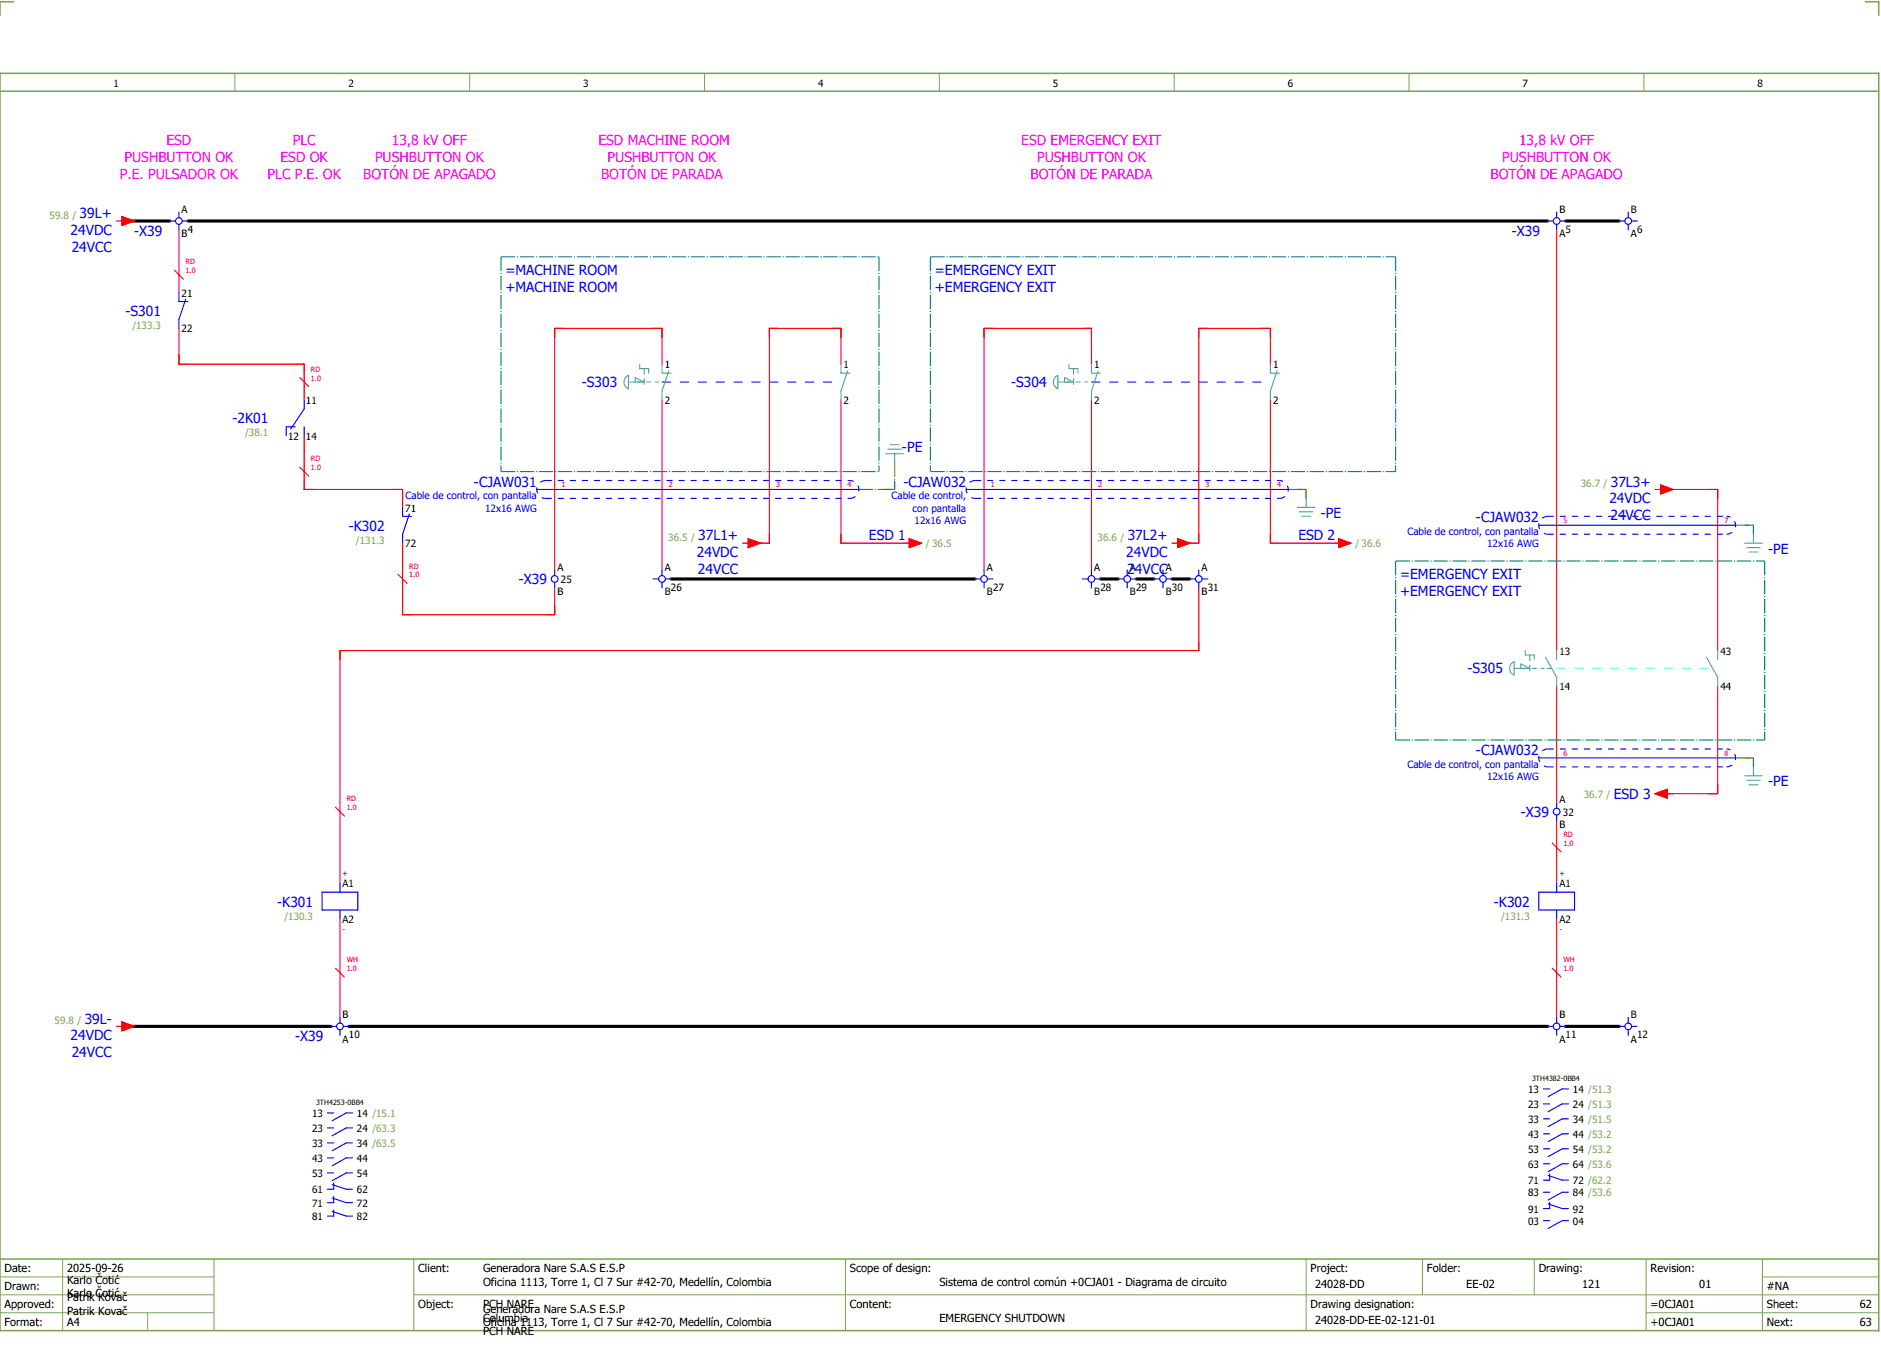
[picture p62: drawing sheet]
<svg xmlns="http://www.w3.org/2000/svg" width="421mm" height="301mm" viewBox="0 0 421 301" stroke-linecap="round" stroke-linejoin="round" font-family="sans-serif">
<defs><g id="words">
<g font-size="3.1" fill="#f0f">
<text x="37.2" y="32.5">ESD</text>
<text x="65.4" y="32.5">PLC</text>
<text x="87.6" y="32.5">13,8 kV OFF</text>
<text x="133.8" y="32.5">ESD MACHINE ROOM</text>
<text x="228.3" y="32.5">ESD EMERGENCY EXIT</text>
<text x="339.6" y="32.5">13,8 kV OFF</text>
<text x="26.8" y="40">P.E. PULSADOR OK</text>
<text x="27.8" y="36.3">PUSHBUTTON OK</text>
<text x="59.8" y="40">PLC P.E. OK</text>
<text x="62.7" y="36.3">ESD OK</text>
<text x="81.2" y="40">BOTÓN DE APAGADO</text>
<text x="83.8" y="36.3">PUSHBUTTON OK</text>
<text x="134.4" y="40">BOTÓN DE PARADA</text>
<text x="135.8" y="36.3">PUSHBUTTON OK</text>
<text x="230.4" y="40">BOTÓN DE PARADA</text>
<text x="231.8" y="36.3">PUSHBUTTON OK</text>
<text x="333.2" y="40">BOTÓN DE APAGADO</text>
<text x="335.8" y="36.3">PUSHBUTTON OK</text>
</g>
<g font-size="3.1" fill="#00f">
<text x="15.8" y="52.5">24VDC</text>
<text x="17.8" y="48.8">39L+</text>
<text x="30" y="52.7">-X39</text>
<text x="338" y="52.7">-X39</text>
<text x="16" y="56.3">24VCC</text>
<text x="113" y="61.5">=MACHINE ROOM</text>
<text x="113" y="65.3">+MACHINE ROOM</text>
<text x="209" y="61.5">=EMERGENCY EXIT</text>
<text x="209" y="65.3">+EMERGENCY EXIT</text>
<text x="28.1" y="70.6">-S301</text>
<text x="130.1" y="86.5">-S303</text>
<text x="226.1" y="86.5">-S304</text>
<text x="52" y="94.6">-2K01</text>
<text x="201.6" y="101">-PE</text>
<text x="106" y="108.8">-CJAW031</text>
<text x="202" y="108.8">-CJAW032</text>
<text x="359.8" y="112.5">24VDC</text>
<text x="360.1" y="108.8">37L3+</text>
<text x="78" y="118.6">-K302</text>
<text x="295.3" y="115.7">-PE</text>
<text x="330" y="116.8">-CJAW032</text>
<text x="360" y="116.3">24VCC</text>
<text x="155.8" y="124.5">24VDC</text>
<text x="156.1" y="120.8">37L1+</text>
<text x="194.3" y="120.8">ESD 1</text>
<text x="251.8" y="124.5">24VDC</text>
<text x="252.1" y="120.8">37L2+</text>
<text x="290.3" y="120.8">ESD 2</text>
<text x="395.3" y="123.7">-PE</text>
<text x="116" y="130.6">-X39</text>
<text x="156" y="128.3">24VCC</text>
<text x="252" y="128.3">24VCC</text>
<text x="313" y="129.5">=EMERGENCY EXIT</text>
<text x="313" y="133.3">+EMERGENCY EXIT</text>
<text x="328.1" y="150.5">-S305</text>
<text x="330" y="168.8">-CJAW032</text>
<text x="360.8" y="178.6">ESD 3</text>
<text x="395.3" y="175.7">-PE</text>
<text x="340" y="182.6">-X39</text>
<text x="62" y="202.6">-K301</text>
<text x="334" y="202.6">-K302</text>
<text x="15.8" y="232.5">24VDC</text>
<text x="18.9" y="228.8">39L-</text>
<text x="66" y="232.7">-X39</text>
<text x="16" y="236.3">24VCC</text>
</g>
<g font-size="2.5">
<text x="1" y="284.4">Date:</text>
<text x="15" y="286.9">Karlo Čotić</text>
<text x="15" y="284.4">2025-09-26</text>
<text x="93.5" y="284.4">Client:</text>
<text x="108" y="284.4">Generadora Nare S.A.S E.S.P</text>
<text x="108" y="287.4">Oficina 1113, Torre 1, Cl 7 Sur #42-70, Medellín, Colombia</text>
<text x="190" y="284.4">Scope of design:</text>
<text x="210" y="287.4">Sistema de control común +0CJA01 - Diagrama de circuito</text>
<text x="293" y="284.4">Project:</text>
<text x="294" y="287.9">24028-DD</text>
<text x="319" y="284.4">Folder:</text>
<text x="327.8" y="287.9">EE-02</text>
<text x="344" y="284.4">Drawing:</text>
<text x="353.7" y="287.9">121</text>
<text x="369" y="284.4">Revision:</text>
<text x="379.9" y="287.9">01</text>
<text x="1" y="288.4">Drawn:</text>
<text x="1" y="292.4">Approved:</text>
<text x="15" y="289.9">Karlo Čotić</text>
<text x="15" y="290.9">Patrik Kovač</text>
<text x="15" y="293.9">Patrik Kovač</text>
<text x="93.5" y="292.4">Object:</text>
<text x="108" y="293.4">Generadora Nare S.A.S E.S.P</text>
<text x="108" y="292.4">PCH NARE</text>
<text x="190" y="292.4">Content:</text>
<text x="293" y="292.4">Drawing designation:</text>
<text x="369" y="292.4">=0CJA01</text>
<text x="395" y="292.4">Sheet:</text>
<text x="395" y="288.4">#NA</text>
<text x="415.8" y="292.4">62</text>
<text x="1" y="296.4">Format:</text>
<text x="15" y="296.4">A4</text>
<text x="108" y="296.4">Oficina 1113, Torre 1, Cl 7 Sur #42-70, Medellín, Colombia</text>
<text x="108" y="295.4">Columbia</text>
<text x="108" y="298.4">PCH NARE</text>
<text x="210" y="295.4">EMERGENCY SHUTDOWN</text>
<text x="294" y="295.9">24028-DD-EE-02-121-01</text>
<text x="369" y="296.4">+0CJA01</text>
<text x="395" y="296.4">Next:</text>
<text x="415.8" y="296.4">63</text>
</g>
<g font-size="2.2">
<text x="25.4" y="19.4">1</text>
<text x="77.9" y="19.4">2</text>
<text x="130.4" y="19.4">3</text>
<text x="182.9" y="19.4">4</text>
<text x="235.4" y="19.4">5</text>
<text x="287.9" y="19.4">6</text>
<text x="340.4" y="19.4">7</text>
<text x="392.9" y="19.4">8</text>
<text x="40.6" y="47.5">A</text>
<text x="348.6" y="47.5">B</text>
<text x="364.6" y="47.5">B</text>
<text x="40.6" y="53">B</text>
<text x="42" y="52">4</text>
<text x="348.6" y="53">A</text>
<text x="350" y="52">5</text>
<text x="364.6" y="53">A</text>
<text x="366" y="52">6</text>
<text x="40.6" y="66.3">21</text>
<text x="40.6" y="74.2">22</text>
<text x="148.6" y="82.3">1</text>
<text x="188.6" y="82.3">1</text>
<text x="244.6" y="82.3">1</text>
<text x="284.6" y="82.3">1</text>
<text x="68.4" y="90.3">11</text>
<text x="148.6" y="90.2">2</text>
<text x="188.6" y="90.2">2</text>
<text x="244.6" y="90.2">2</text>
<text x="284.6" y="90.2">2</text>
<text x="64.4" y="98.2">12</text>
<text x="68.4" y="98.2">14</text>
<text x="90.6" y="114.3">71</text>
<text x="90.6" y="122.2">72</text>
<text x="124.6" y="127.5">A</text>
<text x="125.4" y="130.3">25</text>
<text x="148.6" y="127.5">A</text>
<text x="220.6" y="127.5">A</text>
<text x="244.6" y="127.5">A</text>
<text x="252.6" y="127.5">A</text>
<text x="260.6" y="127.5">A</text>
<text x="268.6" y="127.5">A</text>
<text x="124.6" y="133">B</text>
<text x="148.6" y="133">B</text>
<text x="150" y="132">26</text>
<text x="220.6" y="133">B</text>
<text x="222" y="132">27</text>
<text x="244.6" y="133">B</text>
<text x="246" y="132">28</text>
<text x="252.6" y="133">B</text>
<text x="254" y="132">29</text>
<text x="260.6" y="133">B</text>
<text x="262" y="132">30</text>
<text x="268.6" y="133">B</text>
<text x="270" y="132">31</text>
<text x="348.6" y="146.3">13</text>
<text x="384.6" y="146.3">43</text>
<text x="348.6" y="154.2">14</text>
<text x="384.6" y="154.2">44</text>
<text x="348.6" y="179.5">A</text>
<text x="348.6" y="185">B</text>
<text x="349.4" y="182.3">32</text>
<text x="76.6" y="198.3">A1</text>
<text x="348.6" y="198.3">A1</text>
<text x="76.6" y="206.2">A2</text>
<text x="348.6" y="206.2">A2</text>
<text x="76.6" y="227.5">B</text>
<text x="348.6" y="227.5">B</text>
<text x="364.6" y="227.5">B</text>
<text x="76.6" y="233">A</text>
<text x="78" y="232">10</text>
<text x="348.6" y="233">A</text>
<text x="350" y="232">11</text>
<text x="364.6" y="233">A</text>
<text x="366" y="232">12</text>
<text x="341.6" y="244.2">13</text>
<text x="351.6" y="244.2">14 /51.3</text>
<text x="69.8" y="249.6">13</text>
<text x="79.8" y="249.6">14 /15.1</text>
<text x="341.6" y="247.6">23</text>
<text x="341.6" y="250.9">33</text>
<text x="351.6" y="247.6">24 /51.3</text>
<text x="351.6" y="250.9">34 /51.5</text>
<text x="69.8" y="253">23</text>
<text x="69.8" y="256.3">33</text>
<text x="79.8" y="253">24 /63.3</text>
<text x="79.8" y="256.3">34 /63.5</text>
<text x="341.6" y="254.3">43</text>
<text x="341.6" y="257.6">53</text>
<text x="351.6" y="254.3">44 /53.2</text>
<text x="351.6" y="257.6">54 /53.2</text>
<text x="69.8" y="259.7">43</text>
<text x="69.8" y="263">53</text>
<text x="79.8" y="259.7">44</text>
<text x="79.8" y="263">54</text>
<text x="341.6" y="261">63</text>
<text x="351.6" y="261">64 /53.6</text>
<text x="69.8" y="266.7">61</text>
<text x="69.8" y="269.7">71</text>
<text x="79.8" y="266.7">62</text>
<text x="79.8" y="269.7">72</text>
<text x="341.6" y="264.6">71</text>
<text x="341.6" y="267.3">83</text>
<text x="351.6" y="264.6">72 /62.2</text>
<text x="351.6" y="267.3">84 /53.6</text>
<text x="69.8" y="272.7">81</text>
<text x="79.8" y="272.7">82</text>
<text x="341.6" y="271">91</text>
<text x="341.6" y="273.7">03</text>
<text x="351.6" y="271">92</text>
<text x="351.6" y="273.7">04</text>
</g>
<g font-size="2.2" fill="#7ca552">
<text x="11.1" y="48.9">59.8 /</text>
<text x="29.6" y="73.5">/133.3</text>
<text x="54.8" y="97.5">/38.1</text>
<text x="353.4" y="108.9">36.7 /</text>
<text x="79.6" y="121.5">/131.3</text>
<text x="149.4" y="120.9">36.5 /</text>
<text x="207" y="122.3">/ 36.5</text>
<text x="245.4" y="120.9">36.6 /</text>
<text x="303" y="122.3">/ 36.6</text>
<text x="354.1" y="178.3">36.7 /</text>
<text x="63.6" y="205.5">/130.3</text>
<text x="335.6" y="205.5">/131.3</text>
<text x="12.2" y="228.9">59.8 /</text>
</g>
<g font-size="2.2" fill="#00f">
<text x="90.6" y="111.6">Cable de control, con pantalla</text>
<text x="199.3" y="111.6">Cable de control,</text>
<text x="108.5" y="114.3">12x16 AWG</text>
<text x="204" y="114.3">con pantalla</text>
<text x="204.5" y="117">12x16 AWG</text>
<text x="314.6" y="119.6">Cable de control, con pantalla</text>
<text x="332.5" y="122.3">12x16 AWG</text>
<text x="314.6" y="171.6">Cable de control, con pantalla</text>
<text x="332.5" y="174.3">12x16 AWG</text>
</g>
<g font-size="1.6" fill="#f00">
<text x="41.5" y="59.1">RD</text>
<text x="41.5" y="61.1">1.0</text>
<text x="69.5" y="83.1">RD</text>
<text x="69.5" y="85.1">1.0</text>
<text x="69.5" y="105.1">1.0</text>
<text x="69.5" y="103.1">RD</text>
<text x="125.5" y="108.9">1</text>
<text x="149.5" y="108.9">2</text>
<text x="173.5" y="108.9">3</text>
<text x="189.5" y="108.9">4</text>
<text x="221.5" y="108.9">1</text>
<text x="245.5" y="108.9">2</text>
<text x="269.5" y="108.9">3</text>
<text x="285.5" y="108.9">4</text>
<text x="349.5" y="116.9">5</text>
<text x="385.5" y="116.9">7</text>
<text x="91.5" y="129.1">1.0</text>
<text x="91.5" y="127.1">RD</text>
<text x="349.5" y="168.9">6</text>
<text x="385.5" y="168.9">8</text>
<text x="77.5" y="179.1">RD</text>
<text x="77.5" y="181.1">1.0</text>
<text x="349.5" y="189.1">1.0</text>
<text x="349.5" y="187.1">RD</text>
<text x="77.5" y="215.1">WH</text>
<text x="349.5" y="215.1">WH</text>
<text x="77.5" y="217.1">1.0</text>
<text x="349.5" y="217.1">1.0</text>
</g>
<g font-size="1.6" fill="#00f">
<text x="76.6" y="195.8">+</text>
<text x="348.6" y="195.8">+</text>
<text x="76.6" y="208.3">-</text>
<text x="348.6" y="208.3">-</text>
</g>
<g font-size="1.6">
<text x="342.5" y="241.7">3TH4382-0BB4</text>
<text x="70.7" y="247.1">3TH4253-0BB4</text>
</g>
</g></defs>
<path d="M0 16.4h420v281h-420zM3 .4h-3v3M417 .4h3v3M0 20.4h420M0 281.4h420" fill="none" stroke="#7ca552" stroke-width=".35"/>
<g fill="none" stroke="#7ca552" stroke-width=".22">
<path d="M52.5 16.4v4M105 16.4v4M157.5 16.4v4M210 16.4v4M262.5 16.4v4M315 16.4v4M367.5 16.4v4M0 285.4h47.8M0 293.4h47.8M14 281.4v16M33 293.4v4M47.8 281.4v16"/>
<path d="M47.8 289.4h-47.8M92.5 281.4v16M92.5 289.4h327.5M189 281.4v16M292 281.4v15.8M318 281.4v8M343 281.4v8M368 281.4v15.8M368 293.4h52M394 285.4h26M394 281.4v15.8"/>
</g>
<g fill="none" stroke="#f00" stroke-width=".25">
<path d="M26 49.4h1.3M27.3 48.4l2.7 1-2.7 1zM40 51.4v14M348 51.4v94M39 60.4l2 2M40 73.4v8h28v8M67 84.4l2 2M68 97.4v12h22v4M148 81.4v-8h-24v54M148 89.4v38M188 81.4v-8h-16v48h-4M188 89.4v32h16"/>
<path d="M244 81.4v-8h-24v54M244 89.4v38M284 81.4v-8h-16v48h-4M284 89.4v32h16M67 104.4l2 2M370 109.4h1.2M371.2 108.4l2.8 1-2.8 1zM372 109.4h12v36M89 128.4l2 2M90 121.4v16h34v-6M166 121.4h1.3M167.3 120.4l2.7 1-2.7 1z"/>
<path d="M203.3 120.4l2.7 1-2.7 1zM262 121.4h1.3M263.3 120.4l2.7 1-2.7 1zM268 131.4v14h-192v52M299.3 120.4l2.7 1-2.7 1zM348 153.4v26M384 153.4v24h-12M370 177.4l2.7-1v2zM75 180.4l2 2M347 188.4l2 2M348 183.4v14M75 216.4l2 2"/>
<path d="M76 205.4v22M347 216.4l2 2M348 205.4v22M26 229.4h1.3M27.3 228.4l2.7 1-2.7 1z"/>
</g>
<g fill="none" stroke="#00be00" stroke-width=".25" stroke-dasharray="3.2 .4 .3 .4" stroke-linecap="butt">
<path d="M192 109.4h8M198 109.4h2M200 103.4v6M200 107.4v2M288 109.4h4M290 109.4h2M292 109.4v2M388 117.4h4M390 117.4h2M392 117.4v2M388 169.4h4M390 169.4h2"/>
<path d="M392 169.4v2"/>
</g>
<path d="M28 49.4h10M42 49.4h304M350 49.4h12M150 129.4h68M246 129.4h4M254 129.4h4M262 129.4h4M28 229.4h46M78 229.4h268M350 229.4h12" fill="none" stroke="#000" stroke-width=".7"/>
<path d="M148 85.4h39.3M244 85.4h39.5" fill="none" stroke="#00f" stroke-width=".25" stroke-dasharray="2 2" stroke-linecap="butt"/>
<path d="M348 149.4h36" fill="none" stroke="#0ff" stroke-width=".25" stroke-dasharray="2 2" stroke-linecap="butt"/>
<g fill="none" stroke="#00f" stroke-width=".25">
<path d="M38 49.4h1.3M40 47.4v1.2M40 50.1v1.3M40.8 49.4h1.2M346 49.4h1.3M348 47.4v1.2M348 50.1v1.3M348.8 49.4h1.2M362 49.4h1.3M364 47.4v1.2M364 50.1v1.3M364.8 49.4h1.2"/>
<path d="M40 65.4v2h2M41.5 66.9l-1.5 4.5v2M66 95.4h-2v2M68 95.4v2M68 89.4v2l-3 4.5M90 113.4v2h2M91.5 114.9l-1.5 4.5v2M120 109.4h72M216 109.4h72M344 117.4h44M124 127.4v1.2M124 130.1v1.3"/>
<path d="M146 129.4h1.3M148 127.4v1.2M148 130.1v1.3M148.8 129.4h1.2M218 129.4h1.2M220 127.4v1.2M220 130.1v1.3M220.7 129.4h1.3M242 129.4h1.3M244 127.4v1.2M244 130.1v1.3M244.8 129.4h1.2"/>
<path d="M250 129.4h1.3M252 127.4v1.2M252 130.1v1.3M252.8 129.4h1.2M258 129.4h1.3M260 127.4v1.2M260 130.1v1.3M260.8 129.4h1.2M266 129.4h1.2M268 127.4v1.2M268 130.1v1.3M268.7 129.4h1.3"/>
<path d="M344 169.4h44M348 179.4v1.2M72 199.4h8v4h-8zM76 197.4v2M344 199.4h8v4h-8zM348 182.1v1.3M348 197.4v2M76 203.4v2M348 203.4v2M74 229.4h1.2M76 227.4v1.2M76 230.1v1.3"/>
<path d="M76.7 229.4h1.3M346 229.4h1.3M348 227.4v1.2M348 230.1v1.3M348.8 229.4h1.2M362 229.4h1.3M364 227.4v1.2M364 230.1v1.3M364.8 229.4h1.2M73.2 248.7h1.4M73.2 252.1h1.4M73.2 255.4h1.4"/>
<path d="M73.2 258.8h1.4M78.8 248.7h-1.4l-3.1 1.8M78.8 252.1h-1.4l-3.1 1.7M78.8 255.4h-1.4l-3.1 1.8M78.8 258.8h-1.4l-3.1 1.7M345 243.4h1.4M345 246.7h1.4M345 250.1h1.4M345 253.4h1.4M345 256.8h1.4M350.6 243.4h-1.4l-3.1 1.7M350.6 246.7h-1.4l-3.1 1.8"/>
<path d="M350.6 250.1h-1.4l-3.1 1.7M350.6 253.4h-1.4l-3.1 1.8M350.6 256.8h-1.4l-3.1 1.7M73.2 262.1h1.4M74.3 264.7l3.1 1.1h1.4M74.3 267.7l3.1 1.1h1.4M74.3 270.7l3.1 1.1h1.4M74.6 264.4v1.4h-1.4M74.6 267.4v1.4h-1.4M74.6 270.4v1.4h-1.4M78.8 262.1h-1.4l-3.1 1.8M345 260.1h1.4"/>
<path d="M345 266.5h1.4M345 272.8h1.4M346.1 262.7l3.1 1.1h1.4M346.1 269.1l3.1 1h1.4M346.4 262.4v1.4h-1.4M346.4 268.7v1.4h-1.4M350.6 260.1h-1.4l-3.1 1.8M350.6 266.5h-1.4l-3.1 1.7M350.6 272.8h-1.4l-3.1 1.8"/>
<circle cx="40" cy="49.4" r=".75"/>
<circle cx="348" cy="49.4" r=".75"/>
<circle cx="364" cy="49.4" r=".75"/>
<circle cx="124" cy="129.4" r=".75"/>
<circle cx="148" cy="129.4" r=".75"/>
<circle cx="220" cy="129.4" r=".75"/>
<circle cx="244" cy="129.4" r=".75"/>
<circle cx="252" cy="129.4" r=".75"/>
<circle cx="260" cy="129.4" r=".75"/>
<circle cx="268" cy="129.4" r=".75"/>
<circle cx="348" cy="181.4" r=".75"/>
<circle cx="76" cy="229.4" r=".75"/>
<circle cx="348" cy="229.4" r=".75"/>
<circle cx="364" cy="229.4" r=".75"/>
</g>
<g fill="none" stroke="#52a5a5" stroke-width=".25">
<path d="M139.8 84.4l.7-.5v3a1.61 1.61 0 0 1-.7-2.5zM140.5 85.4h3.5l-2-1v1M143 81.4v1h2v1M144 82.4v1.2M144 84.6v1.3M144.5 85.4h1M147.2 85.4h-.7M148 81.4v2h2M148 85.4h.8M149.5 82.9l-1.5 4.5v2M188 81.4v2h2M189.5 82.9l-1.5 4.5v2"/>
<path d="M199 99.4h2M235.8 84.4l.7-.5v3a1.61 1.61 0 0 1-.7-2.5zM236.5 85.4h3.5l-2-1v1M239 81.4v1h2v1M240 82.4v1.2M240 84.6v1.3M240.5 85.4h1M243.2 85.4h-.7M244 81.4v2h2M244 85.4h.8M245.5 82.9l-1.5 4.5v2M284 81.4v2h2"/>
<path d="M284 87.4v2M285.5 82.9l-1.5 4.5M198 101.4h4M198.5 100.4h3M200 101.4v2M290 113.4h4M290.5 114.4h3M291 115.4h2M292 111.4v2M392 119.4v2M390 121.4h4M390.5 122.4h3"/>
<path d="M391 123.4h2M337.8 148.4l.7-.5v3a1.61 1.61 0 0 1-.7-2.5zM338.5 149.4h3.5l-2-1v1M341 145.4v1h2v1M342 146.4v1.2M342 148.6v1.3M342.5 149.4h1M345.2 149.4h-.7M345.5 146.9l2.5 4.5v2M346 149.4h.7M348 145.4v2M381.5 146.9l2.5 4.5v2"/>
<path d="M384 145.4v2M390 173.4h4M390.5 174.4h3M391 175.4h2M392 171.4v2"/>
</g>
<path d="M112 57.4h84.5M112 57.4v48M196.5 57.4v48M208 57.4h104M208 57.4v48M312 57.4v48M112 105.4h84.5M208 105.4h104M312 125.4h82.5M312 125.4v40M394.5 125.4v40M312 165.4h82.5" fill="none" stroke="#007f7f" stroke-width=".25" stroke-dasharray="3.2 .4 .3 .4" stroke-linecap="butt"/>
<g fill="none" stroke="#00f" stroke-width=".25" stroke-dasharray="1.4 1.4" stroke-linecap="butt">
<path d="M122 111.4h68M122 107.4h68M122 107.4a2 2 0 0 0-2 2 2 2 0 0 0 2 2M190 111.4a2 2 0 0 0 2-2 2 2 0 0 0-2-2M218 111.4h68M218 107.4h68M218 107.4a2 2 0 0 0-2 2 2 2 0 0 0 2 2M286 111.4a2 2 0 0 0 2-2 2 2 0 0 0-2-2M346 119.4h40M346 115.4h40M346 115.4a2 2 0 0 0-2 2 2 2 0 0 0 2 2M386 119.4a2 2 0 0 0 2-2 2 2 0 0 0-2-2"/>
<path d="M346 171.4h40M346 167.4h40M346 167.4a2 2 0 0 0-2 2 2 2 0 0 0 2 2M386 171.4a2 2 0 0 0 2-2 2 2 0 0 0-2-2"/>
</g>
<g fill="#f00" stroke="#f00" stroke-width=".22">
<path d="M27.3 48.4l2.7 1-2.7 1z"/>
<path d="M27.3 228.4l2.7 1-2.7 1z"/>
<path d="M203.3 120.4l2.7 1-2.7 1z"/>
<path d="M299.3 120.4l2.7 1-2.7 1z"/>
<path d="M167.3 120.4l2.7 1-2.7 1z"/>
<path d="M263.3 120.4l2.7 1-2.7 1z"/>
<path d="M371.2 108.4l2.8 1-2.8 1z"/>
<path d="M370 177.4l2.7-1v2z"/>
</g>
<use href="#words"/>
</svg>
